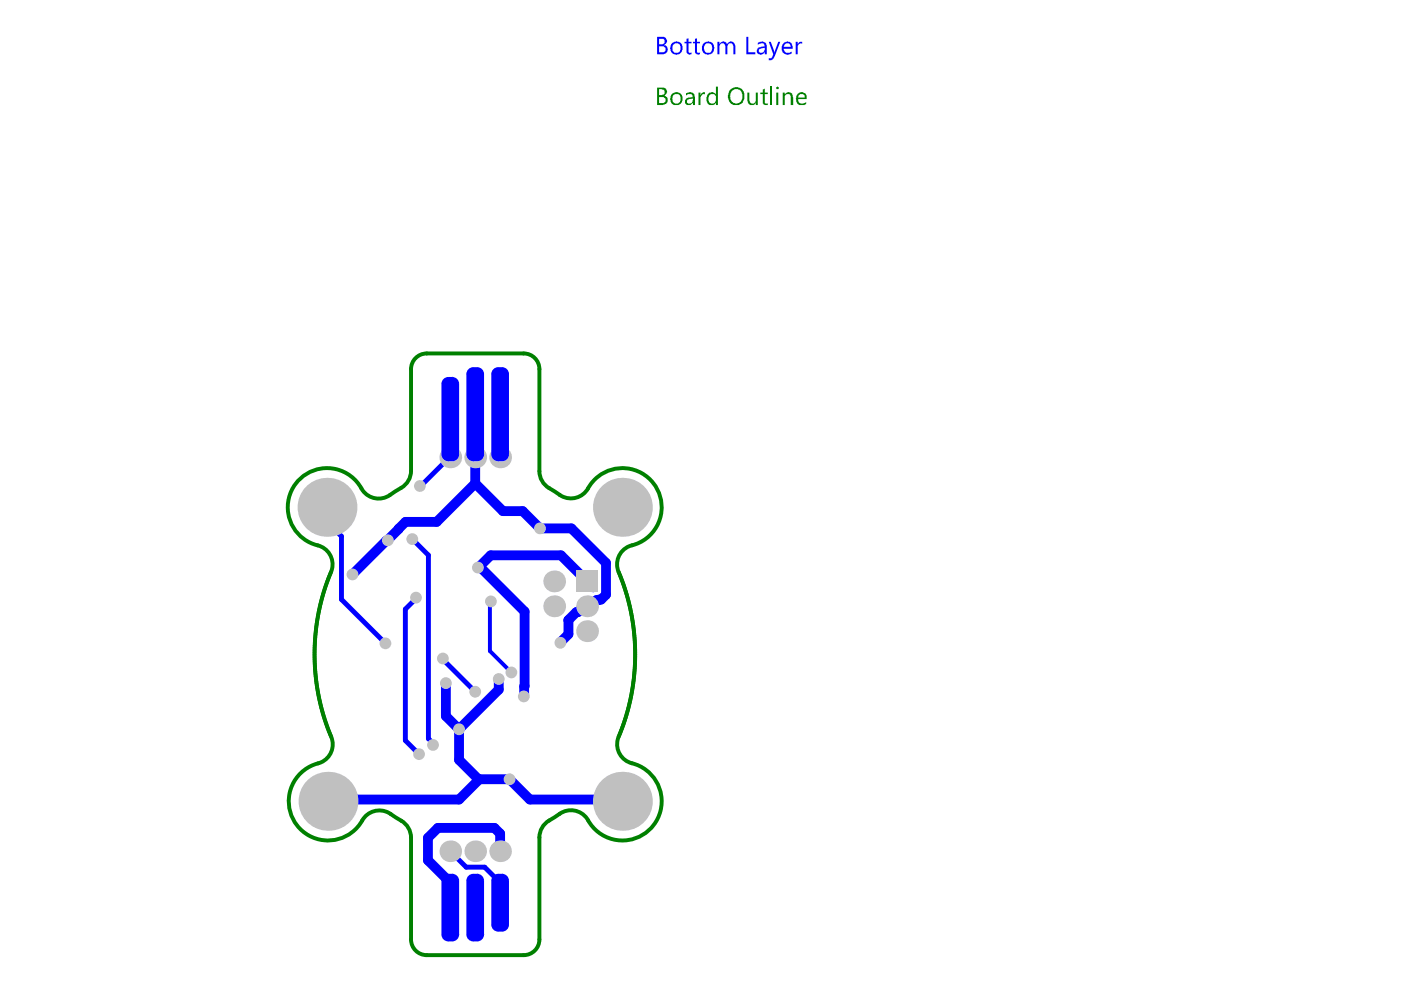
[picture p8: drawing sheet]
<svg xmlns="http://www.w3.org/2000/svg" width="297mm" height="210mm" viewBox="0 0 297 210" stroke-linecap="round" stroke-linejoin="round" font-family="sans-serif">
<path d="M87.1 78.3v21.5M90.5 74.9h20.5M114.4 78.3v21.6M70.2 121.3l-1.6 4.3-1 4.2-.7 4.6-.2 4.3 .2 4.7 .7 4.3 1 4.2 1.6 4.3M131.2 121.3l1.4 4 1.2 4.5 .7 4.6 .2 4.3-.3 4.7-.6 4.3-1.1 4.2-1.5 4.3M87.1 177.6v21.6M114.4 177.6v21.6M90.5 202.5h20.5" fill="none" stroke="#008000" stroke-width=".83"/>
<g fill="#008000">
<path d="M148.1 19.6h.4v.6l.2-.5 .7-.2 .1 .6a.66 .66 0 0 0-.8 0 .66 .66 0 0 0-.2 .7v1.5h-.4z"/>
<path d="M158.4 19.6h.5v1.5a.7 .7 0 0 0 .7 .9 .7 .7 0 0 0 .6-.9v-1.5h.5v2.7h-.5v-.4a.99 .99 0 0 1-1.1 .3 .99 .99 0 0 1-.7-1z"/>
<path d="M161.7 19l.4-.2v.8h.7v.4h-.7v1.4a.38 .38 0 0 0 .2 .6 .38 .38 0 0 0 .5-.1v.4h-.2a.57 .57 0 0 1-.8-.3l-.1-2h-.5v-.4h.5z"/>
<path d="M139.7 18.9v1.3h.6a.63 .63 0 0 0 .6-.7 .63 .63 0 0 0-.6-.6zM139.7 20.6v1.3h.7a.65 .65 0 0 0 .7-.7 .65 .65 0 0 0-.8-.6zM139.3 18.6h1.1a.87 .87 0 0 1 1 .6 .87 .87 0 0 1-.6 1.1 .95 .95 0 0 1 .8 1 .95 .95 0 0 1-.9 .9l-1.4 .1z"/>
<path d="M142.7 20.3a1.07 1.07 0 0 0 .8 1.7 1.11 1.11 0 0 0 .9-.9 1.11 1.11 0 0 0-.5-1.1h-.8zM142.4 20a1.38 1.38 0 0 1 1.9-.1 1.38 1.38 0 0 1 .1 2 1.29 1.29 0 0 1-1.7 .3 1.29 1.29 0 0 1-.5-1.6z"/>
<path d="M145.8 21.1a.58 .58 0 0 0 .3 .9 .58 .58 0 0 0 .7-.6l.1-.5zM145.4 19.7l.4-.1a1.06 1.06 0 0 1 1.6 1v1.7h-.5v-.4a1.06 1.06 0 0 1-1.7 0v-.7l.2-.3 .5-.2 1-.1-.1-.1a.69 .69 0 0 0-.5-.6 .69 .69 0 0 0-.7 .3l-.2 .1z"/>
<path d="M150 20.1a1.02 1.02 0 0 1 1.1-.6l.7 .5v-1.6h.4v3.9h-.4v-.4a1.2 1.2 0 0 1-1.6 .2 1.2 1.2 0 0 1-.4-1.5zM150.3 20.3a1.1 1.1 0 0 0 .6 1.7h.4l.4-.4 .1-.9a.82 .82 0 0 0-.6-.7 .82 .82 0 0 0-.9 .3z"/>
<path d="M155.1 19.4a2.05 2.05 0 0 0 .4 2.5 1.53 1.53 0 0 0 1.6-.5 1.53 1.53 0 0 0 .2-1.8 1.28 1.28 0 0 0-2.2-.2zM154.6 19.2a1.82 1.82 0 0 1 2.3-.5 1.82 1.82 0 0 1 .9 2.2v.1a1.77 1.77 0 0 1-2.2 1.3 1.77 1.77 0 0 1-1.2-2.3z"/>
</g>
<path d="M163.5 18.4v3.9" fill="none" stroke="#008000" stroke-width=".42"/>
<g fill="#008000">
<path d="M166 19.6h.4v.5a.88 .88 0 0 1 1-.6 .88 .88 0 0 1 .7 1l.1 1.8h-.6v-1.5a.66 .66 0 0 0-.6-.9 .66 .66 0 0 0-.6 .9v1.5h-.4z"/>
<path d="M164.5 18.7a.3 .3 0 0 1 .6 0 .3 .3 0 0 1-.6 0zM164.6 19.6h.4v2.7h-.4z"/>
<path d="M169.3 20.2l-.1 .5h1.4a.7 .7 0 0 0-.4-.8 .7 .7 0 0 0-.9 .3zM169.1 19.8a1.12 1.12 0 0 1 1.2-.2 1.12 1.12 0 0 1 .7 1v.4h-1.8a.94 .94 0 0 0 .6 .9 .94 .94 0 0 0 1.1-.3l-.1 .5a1.68 1.68 0 0 1-1.8-.1 2.22 2.22 0 0 1 0-1.9z"/>
</g>
<path d="M90.5 74.9a3.3 3.3 0 0 0-3.4 3.4M111 74.9a3.3 3.3 0 0 1 3.4 3.4M87.1 99.8a4.5 4.5 0 0 1-2.8 4.1l-.4 .3a5.1 5.1 0 0 1-5.3 1.1 5.5 5.5 0 0 1-2.4-2.5 8.4 8.4 0 0 0-14 .4 8.4 8.4 0 0 0 5.9 12.7 4.2 4.2 0 0 1 2.1 5.4M114.4 99.9a4.5 4.5 0 0 0 2.9 4.1 5.5 5.5 0 0 0 5.2 1.4 5.1 5.1 0 0 0 2.8-2.8 8.3 8.3 0 0 1 13.8 .7 8.3 8.3 0 0 1-5.7 12.5 4.2 4.2 0 0 0-2.2 5.5M70.2 156.2a4.3 4.3 0 0 1-3.6 5.9 8.4 8.4 0 0 0-3.1 13.5 8.4 8.4 0 0 0 13.7-2.3 4.4 4.4 0 0 1 6.5-.1 5.7 5.7 0 0 1 3.3 3.2l.1 1.2M131.2 156.2a4.2 4.2 0 0 0 2.8 5.6 8.3 8.3 0 0 1 4.4 13.4 8.3 8.3 0 0 1-13.9-1.6 4.4 4.4 0 0 0-6.7-.5 5.7 5.7 0 0 0-3.3 3.2l-.1 1.3M87.1 199.2a3.3 3.3 0 0 0 3.4 3.3M114.4 199.2a3.3 3.3 0 0 1-3.4 3.3" fill="none" stroke="#008000" stroke-width=".83"/>
<path d="M95.5 97h-.2l-6.1 6h-.2M69.3 107.6v3.1l3.1 3v13.4l9.3 9.3M87.4 114.3l3.4 3.4v38.9l1 1v.3M88.2 126.7v.2l-2.3 2.3v27.8l2.9 2.9M93.9 139.6v.2l6.9 6.9M95.5 180.5l3.3 3.4h4l3.2 3.2v4.3" fill="none" stroke="#00f" stroke-width="1"/>
<path d="M100.8 97v5.5M100.8 102.5l5.8 5.9h4.2l3.7 3.6h6.6l7.4 7.4v6.7l-1.1 1-.9 .1-1.3 1.3h-1.4l-1.3 1.3h-.3l-1.7 1.7v3l-1.7 1.8M100.8 102.5l-8.2 8.2h-6.6l-3.8 3.9h-.3l-7.2 7.2M101.3 120.3l2.7-2.6h14.9l6.5 6.5M101.9 120.3l9.3 9.4v15.8l-.1 2.2M125.4 123.2v1M125.4 124.2l.3 .3M94.5 144.8v7l2.8 2.8M97.3 154.6v6.5l4.1 4.1h6.6l4.3 4.3h19.3l.4 .4M105.7 144v2.2l-8.4 8.4M101.6 165.2l-4.3 4.3h-27.4l-.4 .4M106 180.5v-3.7l-1.2-1.3h-12l-2.1 2.1v4.8l4.8 4.7v5.3" fill="none" stroke="#00f" stroke-width="2.1"/>
<path d="M104.1 127.5l-.2 .2v10.3l4.5 4.6M105.4 181.7h.6" fill="none" stroke="#00f" stroke-width=".83"/>
<g fill="#00f">
<path d="M145.6 8.2l.4-.1v.8h.6v.3h-.6v1.7a.36 .36 0 0 0 .2 .3 .36 .36 0 0 0 .4-.1v.4a.51 .51 0 0 1-.7-.1l-.3-.2v-2h-.5v-.3h.5z"/>
<path d="M147.4 8.2l.4-.1v.8h.6v.3h-.6v1.7a.36 .36 0 0 0 .2 .3 .36 .36 0 0 0 .4-.1v.4a.51 .51 0 0 1-.7-.1l-.3-.2v-2h-.5v-.3h.5z"/>
<path d="M152.1 8.9h.4v.4a.86 .86 0 0 1 .8-.5 .86 .86 0 0 1 .8 .5v.1a.92 .92 0 0 1 .9-.6 .92 .92 0 0 1 .8 .6l.1 2.1h-.4v-1.6a.65 .65 0 0 0-.7-.7 .65 .65 0 0 0-.6 .8v1.5h-.4v-1.7a.65 .65 0 0 0-.8-.6 .65 .65 0 0 0-.5 .8v1.5h-.4z"/>
<path d="M158.2 7.8h.5v3.3h1.4v.4h-1.9z"/>
<path d="M163 8.9h.4l.8 2.2 .8-2.2h.4l-1.1 3-.5 .6a.64 .64 0 0 1-.8 .3l.1-.4a.43 .43 0 0 0 .6-.4l.2-.5z"/>
<path d="M168.7 8.9h.4v.5l.1-.1a.59 .59 0 0 1 .9-.4v.4a.68 .68 0 0 0-.8 .1 .68 .68 0 0 0-.2 .7v1.4h-.4z"/>
<path d="M139.7 8.2v1.2h.6a.58 .58 0 0 0 .6-.6 .58 .58 0 0 0-.6-.6zM139.7 9.8v1.3h.7a.65 .65 0 0 0 .7-.7 .65 .65 0 0 0-.8-.6zM139.3 7.8h1.1a.87 .87 0 0 1 1 .7 .87 .87 0 0 1-.6 1 1.03 1.03 0 0 1 .7 1.2 1.03 1.03 0 0 1-1.1 .8h-1.1z"/>
<path d="M142.7 9.5v.1a.8 .8 0 0 0-.1 1 .89 .89 0 0 0 1.1 .6 .89 .89 0 0 0 .6-1.2 .89 .89 0 0 0-.6-.8 .89 .89 0 0 0-1 .3zM142.5 9.1a1.96 1.96 0 0 1 1.8 0 1.43 1.43 0 0 1 .3 1.7 1.43 1.43 0 0 1-1.7 .7 1.49 1.49 0 0 1-.5-2.2z"/>
<path d="M149.5 9.4v.1a1.04 1.04 0 0 0-.1 1.2 1.04 1.04 0 0 0 1.1 .5 1.12 1.12 0 0 0 .5-1.1 1.12 1.12 0 0 0-.7-.9h-.5zM149 9.3a1.37 1.37 0 0 1 2.3 .1 1.37 1.37 0 0 1-.9 2.1 1.32 1.32 0 0 1-1.5-.5 1.32 1.32 0 0 1 .1-1.6z"/>
<path d="M160.9 10.6v.1a.58 .58 0 0 0 .6 .5 .58 .58 0 0 0 .5-.5l.1-.6-.7 .1zM160.7 9.1a1.27 1.27 0 0 1 1.7 0l.2 .5v1.9h-.5v-.4a.9 .9 0 0 1-.8 .5 .9 .9 0 0 1-.8-.6v-.4l.4-.6 1.2-.2-.1-.2a.68 .68 0 0 0-1.1-.2l-.2 .1z"/>
<path d="M166.3 9.5l-.1 .4h1.4a.74 .74 0 0 0-.5-.7 .74 .74 0 0 0-.8 .3zM166.1 9.2a1.13 1.13 0 0 1 1.3-.4 1.13 1.13 0 0 1 .7 1.2v.3h-1.9a.94 .94 0 0 0 .6 .9 .94 .94 0 0 0 1-.2h.1a.79 .79 0 0 1-1.1 .6l-.1-.1a1.36 1.36 0 0 1-.9-2z"/>
</g>
<g fill="#c0c0c0">
<circle cx="108.4" cy="142.6" r="1.25"/>
<circle cx="105.7" cy="144" r="1.25"/>
<circle cx="74.7" cy="121.8" r="1.25"/>
<circle cx="101.3" cy="120.3" r="1.25"/>
<circle cx="82.2" cy="114.6" r="1.25"/>
<circle cx="108" cy="165.2" r="1.25"/>
<circle cx="94.5" cy="144.8" r="1.25"/>
<circle cx="93.9" cy="139.6" r="1.25"/>
<circle cx="81.7" cy="136.4" r="1.25"/>
<circle cx="114.5" cy="112" r="1.25"/>
<circle cx="88.2" cy="126.7" r="1.25"/>
<circle cx="87.4" cy="114.3" r="1.25"/>
<circle cx="89" cy="103" r="1.25"/>
<circle cx="100.8" cy="85" r="1.25"/>
<circle cx="118.8" cy="136.3" r="1.25"/>
<circle cx="88.8" cy="159.9" r="1.25"/>
<circle cx="111.1" cy="147.7" r="1.25"/>
<circle cx="104.1" cy="127.5" r="1.25"/>
<circle cx="97.3" cy="154.6" r="1.25"/>
<circle cx="100.8" cy="192.4" r="1.25"/>
<circle cx="91.8" cy="157.9" r="1.25"/>
<circle cx="100.8" cy="146.7" r="1.25"/>
<circle cx="95.5" cy="180.5" r="2.29"/>
<circle cx="100.8" cy="180.5" r="2.29"/>
<circle cx="106" cy="180.5" r="2.29"/>
<circle cx="69.5" cy="169.9" r="6.2"/>
<circle cx="132" cy="169.9" r="6.2"/>
<circle cx="69.3" cy="107.6" r="6.2"/>
<circle cx="95.5" cy="97" r="2.31"/>
<circle cx="100.8" cy="97" r="2.31"/>
<circle cx="106" cy="97" r="2.31"/>
<circle cx="117.5" cy="128.5" r="2.31"/>
<circle cx="117.5" cy="123.3" r="2.31"/>
<circle cx="124.5" cy="133.8" r="2.31"/>
<circle cx="124.5" cy="128.5" r="2.31"/>
<circle cx="132" cy="107.6" r="6.2"/>
</g>
<path d="M122.2 121h4.6v4.6h-4.6z" fill-rule="evenodd" fill="#c0c0c0"/>
<g fill="#00f">
<path d="M98.9 79.3l1.4-1.5h.9l1.4 1.5v17l-1.4 1.5h-.9l-1.4-1.5z" fill-rule="evenodd"/>
<path d="M104.2 79.3l1.4-1.5h.9l1.4 1.5v17l-1.4 1.5h-.9l-1.4-1.5z" fill-rule="evenodd"/>
<path d="M93.6 81.4l1.5-1.5h.8l1.4 1.5v14.9l-1.4 1.5h-.8l-1.5-1.5z" fill-rule="evenodd"/>
<path d="M98.9 186.7l1.4-1.4h.9l1.4 1.4v11.4l-1.4 1.5h-.9l-1.4-1.5z" fill-rule="evenodd"/>
<path d="M104.2 186.7l1.4-1.4h.9l1.4 1.4v9.4l-1.4 1.4h-.9l-1.4-1.4z" fill-rule="evenodd"/>
<path d="M93.6 186.7l1.5-1.4h.8l1.4 1.4v11.4l-1.4 1.5h-.8l-1.5-1.5z" fill-rule="evenodd"/>
</g>
<g fill="#00f">
<path d="M100.3 96.3v1.5zM98.9 96.3h1.4v1.5a1.46 1.46 0 0 1-1.4-1.5z"/>
<path d="M101.2 96.3h1.4zM101.2 96.3h1.4a1.46 1.46 0 0 1-1.4 1.5z"/>
<path d="M101.2 77.8v1.5zM101.2 77.8a1.46 1.46 0 0 1 1.4 1.5h-1.4z"/>
<path d="M98.9 79.3h1.4zM99.2 78.4l.7-.5 .4-.1v1.5h-1.4z"/>
<path d="M105.6 96.3v1.5zM104.2 96.3h1.4v1.5a1.46 1.46 0 0 1-1.4-1.5z"/>
<path d="M106.5 96.3h1.4zM106.5 96.3h1.4a1.46 1.46 0 0 1-1.4 1.5z"/>
<path d="M106.5 77.8v1.5zM106.5 77.8a1.46 1.46 0 0 1 1.4 1.5h-1.4z"/>
<path d="M104.2 79.3h1.4zM104.4 78.4l.8-.5 .4-.1v1.5h-1.4z"/>
<path d="M95.1 96.3v1.5zM93.6 96.3h1.5v1.5a1.46 1.46 0 0 1-1.5-1.5z"/>
<path d="M95.9 96.3h1.4zM95.9 96.3h1.4a1.46 1.46 0 0 1-1.4 1.5z"/>
<path d="M95.9 79.9v1.5zM95.9 79.9a1.46 1.46 0 0 1 1.4 1.5h-1.4z"/>
<path d="M93.6 81.4h1.5zM93.9 80.5l.7-.5 .5-.1v1.5h-1.5z"/>
<path d="M100.3 198.1v1.5zM98.9 198.1h1.4v1.5a1.46 1.46 0 0 1-1.4-1.5z"/>
<path d="M101.2 198.1h1.4zM101.2 198.1h1.4a1.46 1.46 0 0 1-1.4 1.5z"/>
<path d="M101.2 185.3v1.4zM101.2 185.3a1.46 1.46 0 0 1 1.4 1.4h-1.4z"/>
<path d="M98.9 186.7h1.4zM99.2 185.9l.7-.6h.4v1.4h-1.4z"/>
<path d="M105.6 196.1v1.4zM104.2 196.1h1.4v1.4a1.46 1.46 0 0 1-1.4-1.4z"/>
<path d="M106.5 196.1h1.4zM106.5 196.1h1.4a1.46 1.46 0 0 1-1.4 1.4z"/>
<path d="M106.5 185.3v1.4zM106.5 185.3a1.46 1.46 0 0 1 1.4 1.4h-1.4z"/>
<path d="M104.2 186.7h1.4zM104.4 185.9l.8-.6h.4v1.4h-1.4z"/>
<path d="M95.1 198.1v1.5zM93.6 198.1h1.5v1.5a1.46 1.46 0 0 1-1.5-1.5z"/>
<path d="M95.9 198.1h1.4zM95.9 198.1h1.4a1.46 1.46 0 0 1-1.4 1.5z"/>
<path d="M95.9 185.3v1.4zM95.9 185.3a1.46 1.46 0 0 1 1.4 1.4h-1.4z"/>
<path d="M93.6 186.7h1.5zM93.9 185.9l.7-.6h.5v1.4h-1.5z"/>
</g>
</svg>
